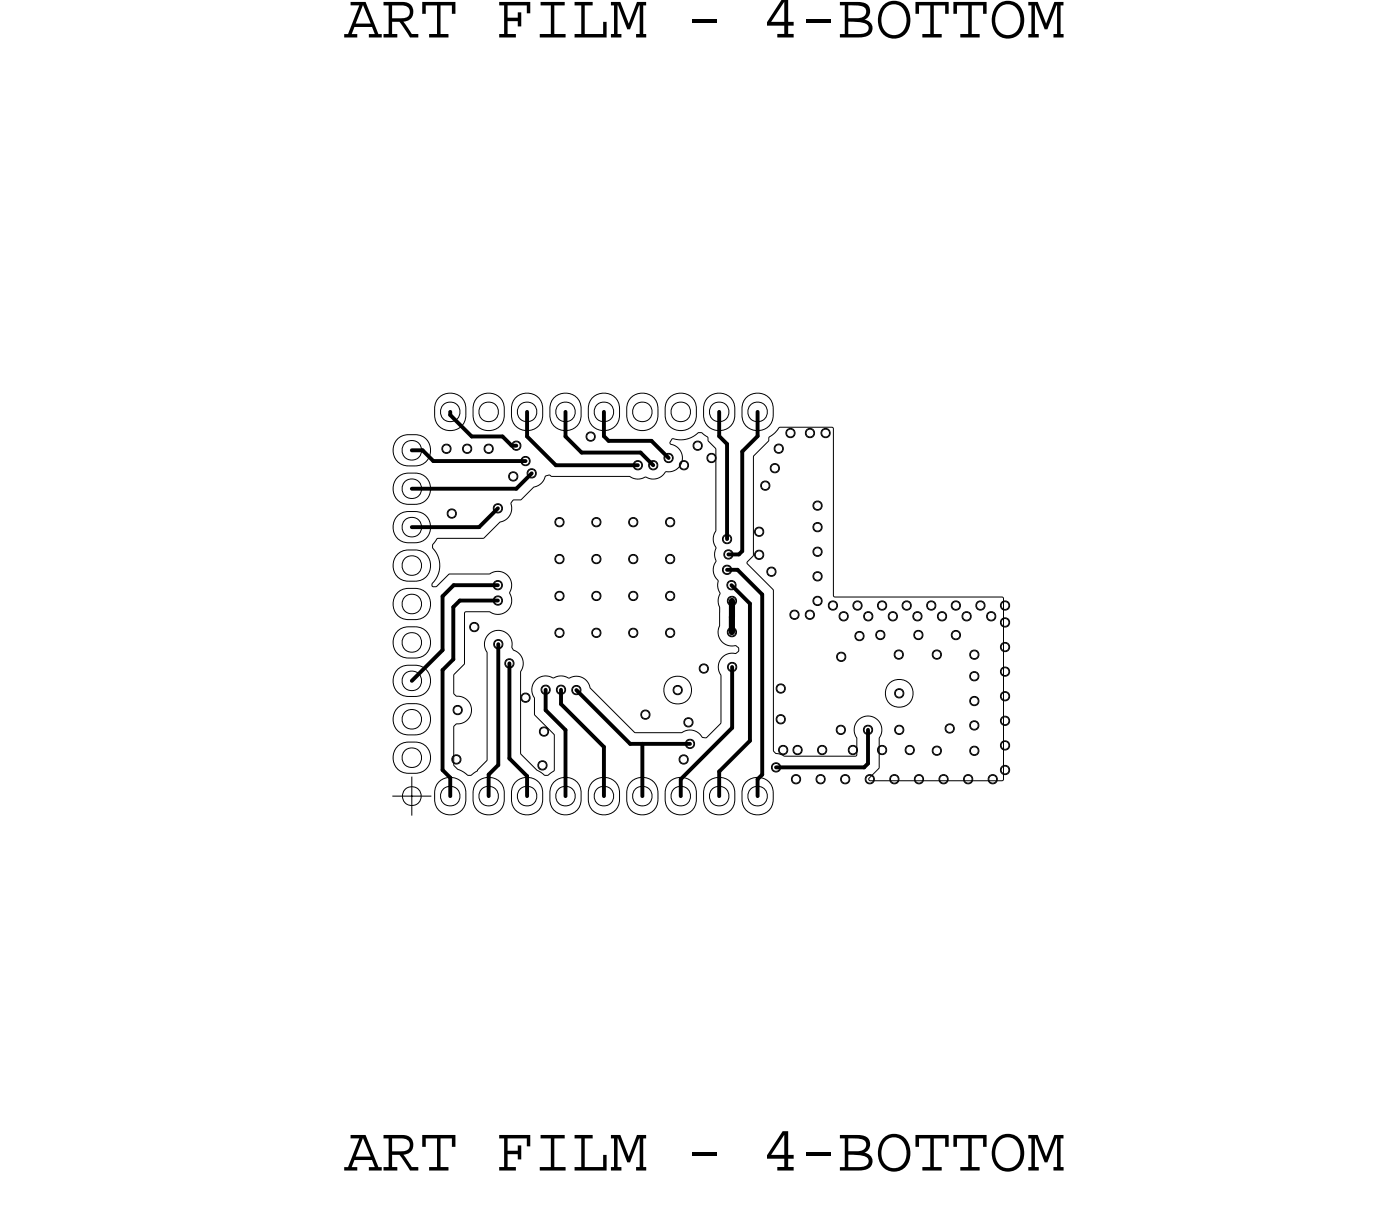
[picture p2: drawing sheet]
<svg xmlns="http://www.w3.org/2000/svg" width="46mm" height="39mm" viewBox="0 0 46 39" stroke-linecap="round" stroke-linejoin="round" font-family="sans-serif">
<defs><g id="words">
<g font-size="2.1">
<text x="11.2" y="1.2">ART FILM - 4-BOTTOM</text>
<text x="11.2" y="38.1">ART FILM - 4-BOTTOM</text>
</g>
</g></defs>
<!-- layer: Nets -->
<g fill="none" stroke="#000" stroke-width=".13">
<path d="M13.4 14.6h.3zM13.4 15.9h3.4zM13.4 17.1h2.2zM13.7 14.6l.4 .4zM14.1 15h3zM14.4 19.4v1.7zM14.4 19.4l.4-.4zM14.6 13.4v.1zM14.6 13.5l.7 .7zM14.7 19.7v1.7zM14.8 19h1.4zM15 19.5l-.3 .2z"/>
<path d="M15 19.5h1.2zM15.3 14.2h1zM15.6 17.1l.6-.6zM16.3 14.2l.3 .3zM16.6 14.5h.2zM17.1 14.2l1 .9zM17.1 13.4v.8zM17.3 15.4l-.5 .5zM18.1 15.1h2.7zM18.4 14.2l.5 .5zM18.4 13.4v.8zM18.9 14.7h1.9z"/>
<path d="M19.6 14.2l.2 .1zM19.6 13.4v.8zM19.8 14.3h1.4zM20.8 14.7l.5 .4zM21.2 14.3l.6 .6zM23.4 14.2l.3 .2zM23.4 13.4v.8zM23.7 18.5h.3zM23.7 14.4v3.1zM23.7 18h.3zM23.8 19l.6 .6zM24 18.5l.8 .8z"/>
<path d="M24 18l.1-.1zM24.1 14.7v3.2zM24.1 14.7l.5-.5zM24.4 19.6v4.5zM24.6 13.4v.8zM24.8 19.3v5.9zM13.4 22.1l1-1zM14.4 25l.2 .3zM14.4 21.8v3.2zM14.6 25.3v.6zM14.7 21.4l-.3 .4zM15.9 25.2v.7z"/>
<path d="M16.2 24.9l-.3 .3zM16.2 21v3.9zM16.6 21.6v3.1zM16.6 24.7l.5 .5zM17.1 25.2v.7zM17.8 23.1l.6 .6zM17.8 22.4v.7zM18.3 22.9l1.3 1.4zM18.3 22.4v.5zM18.4 23.7v2.2zM18.8 22.4l1.7 1.8zM19.6 24.3v1.6z"/>
<path d="M20.5 24.2h.4zM20.9 24.2v1.7zM20.9 24.2h1.5zM22.1 25.3v.6zM23.4 25.1v.8zM23.8 21.7v2zM23.8 23.7l-1.7 1.6zM24.4 24.1l-1 1zM24.6 25.3v.6zM24.6 25.3l.2-.1zM25.2 25h2.9zM28.1 25l.1-.2z"/>
<path d="M28.2 23.7v1.1z"/>
</g>
<g fill="none" stroke="#000" stroke-width=".03">
<path d="M13 14.2a.71 .71 0 0 1 1 .3v.3a.62 .62 0 0 1-.7 .4 .62 .62 0 0 1-.5-.7zM13 15.5a.71 .71 0 0 1 1 .2v.3a.62 .62 0 0 1-.7 .4 .62 .62 0 0 1-.5-.7zM13 16.7a.71 .71 0 0 1 1 .3v.3a.62 .62 0 0 1-.7 .4 .62 .62 0 0 1-.5-.7zM13 18a.71 .71 0 0 1 1 .2v.3a.62 .62 0 0 1-.7 .4 .62 .62 0 0 1-.5-.7zM13 19.2a.71 .71 0 0 1 1 .3v.3a.62 .62 0 0 1-.7 .4 .62 .62 0 0 1-.5-.7zM13.2 14.4l.2-.1 .2 .1 .1 .2-.1 .3-.2 .1-.2-.1-.1-.3zM13.2 15.7l.2-.1 .2 .1 .1 .2-.1 .2-.2 .1-.2-.1-.1-.2zM13.2 16.9l.2-.1 .2 .1 .1 .2-.1 .3-.2 .1-.2-.1-.1-.3zM13.2 18.2l.2-.1 .2 .1 .1 .2-.1 .2-.2 .1-.2-.1-.1-.2zM13.2 19.4l.2-.1 .2 .1 .1 .2-.1 .3-.2 .1-.2-.1-.1-.3zM14.2 17.5h1.5l.9-.7 .1-.5h.3l.6-.6 .2-.2h3.6l.3-.2h.3l.2-.3-.1-.3-.3-.3 .1-.1a1.13 1.13 0 0 0 .9-.2l.5 .5v2.7l-.1 .2 .1 .7-.1 .3 .2 .8v1.4l.2 .2 .4 .2-.1 .2h-.3l-.2 .3 .1 1.9-.5 .5-.5-.3-.3 .1h-1.5l-1.5-1.4-.2-.3-1.4-.1-.2 .1-.1 .2 .1 .9 .6 .7v1.2a.31 .31 0 0 1-.5 0l-.6-.6 .1-3.1-.3-.3-.2-.4-.3-.2-.3 .1-.1 .3v.3v3.5l-.3 .4a.31 .31 0 0 1-.5 0l-.2-.2v-1.3l.4-.2 .1-.3-.1-.3-.4-.2v-.6l.3-.4v-1.7h.8l.3 .1 .2-.1 .2-.3v-.6l-.1-.3-.3-.1-.3 .1h-1.3l-.4 .4h-.1v-.2a.82 .82 0 0 0 0-1.1zM14.2 13l.3-.2h.3a.62 .62 0 0 1 .4 .7 .62 .62 0 0 1-.7 .5 .71 .71 0 0 1-.3-1z"/>
<path d="M14.4 14.5l.1-.1 .2 .1v.2h-.2h-.1zM14.4 13.2l.2-.1 .3 .1 .1 .2-.1 .2-.3 .1-.2-.1-.1-.2zM14.4 14.5h.1h.1v.2h-.1h-.1zM14.6 16.6h.1h.1v.2l-.1 .1-.1-.1zM14.6 16.6h.1h.1v.2h-.1h-.1zM15.1 14.5l.1-.1 .1 .1v.2h-.1h-.1zM15.1 14.5h.1h.1v.2h-.1h-.1zM15.5 13l.2-.2h.3a.62 .62 0 0 1 .4 .7 .62 .62 0 0 1-.7 .5 .71 .71 0 0 1-.2-1zM15.7 13.2l.2-.1 .2 .1 .1 .2-.1 .2-.2 .1-.2-.1-.1-.2zM15.8 14.5l.1-.1 .1 .1v.2h-.1h-.1zM15.8 14.5h.1h.1v.2h-.1h-.1zM16.1 19l.1-.1 .1 .1v.1l-.1 .1-.1-.1z"/>
<path d="M16.1 16.5l.1-.1 .1 .1v.1l-.1 .1-.1-.1zM16.1 19.5l.1-.1 .1 .1v.1l-.1 .1-.1-.1zM16.6 15.4l.1-.1 .1 .1v.2h-.1h-.1zM16.6 15.4h.1h.1v.2h-.1h-.1zM16.7 14.4l.1-.1 .1 .1v.2h-.1h-.1zM16.7 14.4h.1h.1v.2h-.1h-.1zM16.7 13l.3-.2h.3a.62 .62 0 0 1 .4 .7 .62 .62 0 0 1-.7 .5 .71 .71 0 0 1-.3-1zM16.9 13.2l.2-.1 .3 .1 .1 .2-.1 .2-.3 .1-.2-.1-.1-.2zM17 14.9l.1-.1 .1 .1v.2h-.1h-.1zM17 14.9h.1h.1v.2h-.1h-.1zM17.2 15.3l.1-.1 .1 .1v.2h-.1h-.1zM17.2 15.3h.1h.1v.2h-.1h-.1z"/>
<path d="M18 13l.2-.2h.3a.62 .62 0 0 1 .4 .7 .62 .62 0 0 1-.7 .5 .71 .71 0 0 1-.2-1zM18.1 16.9l.1-.1 .1 .1v.2h-.1h-.1zM18.1 18.1l.1-.1 .1 .1v.2h-.1h-.1zM18.1 19.3l.1-.1 .1 .1v.2h-.1h-.1zM18.1 16.9h.1h.1v.1l-.1 .1-.1-.1zM18.1 18.1h.1h.1v.1l-.1 .1-.1-.1zM18.1 19.3h.1h.1v.1l-.1 .1-.1-.1zM18.2 13.2l.2-.1 .2 .1 .1 .2-.1 .2-.2 .1-.2-.1-.1-.2zM19.1 14.1h.1h.2v.2l-.2 .1-.1-.1zM19.1 14.1h.1h.1v.2h-.1h-.1zM19.2 13l.3-.2h.3a.62 .62 0 0 1 .4 .7 .62 .62 0 0 1-.7 .5 .71 .71 0 0 1-.3-1zM19.3 16.9l.1-.1 .1 .1v.2h-.1h-.1z"/>
<path d="M19.3 18.1l.1-.1 .1 .1v.2h-.1h-.1zM19.3 19.3l.1-.1 .1 .1v.2h-.1h-.1zM19.3 16.9h.1h.1v.1l-.1 .1-.1-.1zM19.3 18.1h.1h.1v.1l-.1 .1-.1-.1zM19.3 19.3h.1h.1v.1l-.1 .1-.1-.1zM19.4 13.2l.2-.1 .3 .1 .1 .2-.1 .2-.3 .1-.2-.1-.1-.2zM20.5 18.1l.1-.1 .1 .1v.2h-.1h-.1zM20.5 19.3l.1-.1 .1 .1v.2h-.1h-.1zM20.5 16.9l.1-.1 .1 .1v.2h-.1h-.1zM20.5 18.1h.1h.1v.1l-.1 .1-.1-.1zM20.5 19.3h.1h.1v.1l-.1 .1-.1-.1zM20.5 16.9h.1h.1v.1l-.1 .1-.1-.1z"/>
<path d="M20.5 13l.2-.2h.3a.62 .62 0 0 1 .4 .7 .62 .62 0 0 1-.7 .5 .71 .71 0 0 1-.2-1zM20.6 15.1l.2-.1 .1 .1v.1l-.1 .1-.2-.1zM20.7 13.2l.2-.1 .2 .1 .1 .2-.1 .2-.2 .1-.2-.1-.1-.2zM21.1 15.1l.2-.1 .1 .1v.1l-.1 .1-.2-.1zM21.6 14.8l.2-.1 .1 .1v.2h-.1h-.2zM21.6 14.8h.2h.1v.2h-.1h-.2zM21.7 16.9l.1-.1 .1 .1v.2h-.1h-.1zM21.7 18.1l.1-.1 .1 .1v.2h-.1h-.1zM21.7 19.3l.1-.1 .1 .1v.2h-.1h-.1zM21.7 16.9h.1h.1v.1l-.1 .1-.1-.1zM21.7 18.1h.1h.1v.1l-.1 .1-.1-.1zM21.7 19.3h.1h.1v.1l-.1 .1-.1-.1z"/>
<path d="M21.7 13l.3-.2h.3a.62 .62 0 0 1 .4 .7 .62 .62 0 0 1-.7 .5 .71 .71 0 0 1-.3-1zM21.9 13.2l.2-.1 .3 .1 .1 .2-.1 .2-.3 .1-.2-.1-.1-.2zM22.1 15.1l.2-.1 .1 .1v.1l-.1 .1-.2-.1zM22.6 14.4l.1-.1 .1 .1v.2h-.1h-.1zM22.6 14.4h.1h.1v.2h-.1h-.1zM23 13l.2-.2h.3a.62 .62 0 0 1 .4 .7 .62 .62 0 0 1-.7 .5 .71 .71 0 0 1-.2-1zM23 14.8l.1-.1 .2 .1v.2h-.2h-.1zM23 14.8h.1h.2v.2h-.2h-.1zM23.2 13.2l.2-.1 .2 .1 .1 .2-.1 .2-.2 .1-.2-.1-.1-.2zM23.5 18.5l.2-.1 .1 .1v.1l-.1 .1-.2-.1zM23.5 17.5l.2-.1 .1 .1v.1l-.1 .1-.2-.1zM23.6 18l.1-.1 .1 .1v.1l-.1 .1-.1-.1z"/>
<path d="M23.7 19l.1-.1 .1 .1v.1l-.1 .1-.1-.1zM23.7 19.5l.1-.1 .1 .1v.1l-.1 .1-.1-.1zM24.2 13l.3-.2h.3a.62 .62 0 0 1 .4 .7 .62 .62 0 0 1-.7 .5 .71 .71 0 0 1-.3-1zM24.4 13.2l.2-.1 .3 .1 .1 .2-.1 .2-.3 .1-.2-.1-.1-.2zM24.6 17.2l.1-.1 .1 .1v.2h-.1h-.1zM24.6 18l.1-.1 .1 .1v.1l-.1 .1-.1-.1zM24.6 17.2h.1h.1v.2h-.1h-.1zM24.8 15.7l.1-.1 .1 .1v.2h-.1h-.1zM24.8 15.7h.1h.1v.2h-.1h-.1zM25 18.5l.1-.1 .1 .1v.2h-.1h-.1zM25 18.5h.1h.1v.2h-.1h-.1zM25 14.2l.4-.3h1.7v5.5h5.5v6h-4.3v-.1l.3-.3v-1l.1-.3-.1-.3-.3-.1-.3 .1-.2 .2v1h-2.3l-.3-.2v-5.2l-.9-.9 .2-.2v-3.2l.5-.5z"/>
<path d="M25.1 15.2l.1-.1 .1 .1v.1l-.1 .1-.1-.1zM25.2 14.5l.1-.1 .2 .1v.2h-.2h-.1zM25.2 14.5h.1h.1v.2h-.1h-.1zM25.6 14l.1-.1 .2 .1v.2h-.2h-.1zM25.6 14h.1h.1v.1l-.1 .1-.1-.1zM25.7 19.9l.1-.1 .2 .1v.2h-.2h-.1zM25.7 19.9h.1h.2v.2h-.2h-.1zM26.2 19.9l.1-.1 .2 .1v.2h-.2h-.1zM26.2 14l.2-.1 .1 .1v.2h-.1h-.2zM26.2 19.9h.1h.2v.2h-.2h-.1zM26.2 14h.2h.1v.1l-.1 .1-.2-.1zM26.5 18.7l.1-.1 .1 .1v.1l-.1 .1-.1-.1z"/>
<path d="M26.5 17.9l.1-.1 .1 .1v.1l-.1 .1-.1-.1zM26.5 17.1l.1-.1 .1 .1v.1l-.1 .1-.1-.1zM26.5 16.4l.1-.1 .1 .1v.1l-.1 .1-.1-.1zM26.5 19.5l.1-.1 .1 .1v.1l-.1 .1-.1-.1zM26.7 14l.2-.1 .1 .1v.2h-.1h-.2zM26.7 14h.2h.1v.1l-.1 .1-.2-.1zM27 19.6l.1-.1 .1 .1v.2h-.1h-.1zM27 19.6h.1h.1v.2h-.1h-.1zM27.3 20l.1-.1 .2 .1v.1l-.2 .1-.1-.1zM27.8 19.6l.1-.1 .1 .1v.2h-.1h-.1zM27.8 19.6h.1h.1v.2h-.1h-.1zM28.1 20l.1-.1 .2 .1v.1l-.2 .1-.1-.1z"/>
<path d="M28.6 19.6l.1-.1 .1 .1v.2h-.1h-.1zM28.6 19.6h.1h.1v.2h-.1h-.1zM28.9 20l.1-.1 .2 .1v.1l-.2 .1-.1-.1zM29.4 19.6l.1-.1 .1 .1v.2h-.1h-.1zM29.4 19.6h.1h.1v.2h-.1h-.1zM29.7 20l.1-.1 .2 .1v.1l-.2 .1-.1-.1zM30.2 19.6l.1-.1 .1 .1v.2h-.1h-.1zM30.2 19.6h.1h.1v.2h-.1h-.1zM30.5 20l.1-.1 .2 .1v.1l-.2 .1-.1-.1zM31 19.6l.1-.1 .1 .1v.2h-.1h-.1zM31 19.6h.1h.1v.2h-.1h-.1zM31.3 20l.1-.1 .2 .1v.1l-.2 .1-.1-.1z"/>
<path d="M31.8 19.6l.1-.1 .1 .1v.2h-.1h-.1zM31.8 19.6h.1h.1v.2h-.1h-.1zM32.1 20l.1-.1 .2 .1v.1l-.2 .1-.1-.1zM32.6 19.6l.1-.1 .1 .1v.2h-.1h-.1zM32.6 19.6h.1h.1v.2h-.1h-.1zM13 23a.71 .71 0 0 1 1 .2v.3a.62 .62 0 0 1-.7 .4 .62 .62 0 0 1-.5-.7zM13 20.5a.71 .71 0 0 1 1 .2v.3a.62 .62 0 0 1-.7 .4 .62 .62 0 0 1-.5-.7zM13 21.7a.71 .71 0 0 1 1 .3v.3a.62 .62 0 0 1-.7 .4 .62 .62 0 0 1-.5-.7zM13 24.2a.71 .71 0 0 1 1 .3v.3a.62 .62 0 0 1-.7 .4 .62 .62 0 0 1-.5-.7zM13.2 23.2l.2-.1 .2 .1 .1 .2-.1 .2-.2 .1-.2-.1-.1-.2zM13.2 20.7l.2-.1 .2 .1 .1 .2-.1 .2-.2 .1-.2-.1-.1-.2zM13.2 21.9l.2-.1 .2 .1 .1 .2-.1 .3-.2 .1-.2-.1-.1-.3z"/>
<path d="M13.2 24.4l.2-.1 .2 .1 .1 .2-.1 .3-.2 .1-.2-.1-.1-.3zM14.2 25.5l.3-.2h.3a.62 .62 0 0 1 .4 .7 .62 .62 0 0 1-.7 .5 .71 .71 0 0 1-.3-1zM14.4 25.7l.2-.1 .3 .1 .1 .2-.1 .2-.3 .1-.2-.1-.1-.2zM14.7 24.6h.1h.2v.2l-.2 .1-.1-.1zM14.7 24.6h.1h.2v.2h-.2h-.1zM14.8 23l.1-.1 .1 .1v.2h-.1h-.1zM14.8 23h.1h.1v.2h-.1h-.1zM15.3 20.3l.1-.1 .2 .1v.2h-.2h-.1zM15.3 20.3h.1h.1v.2h-.1h-.1zM15.5 25.5l.2-.2h.3a.62 .62 0 0 1 .4 .7 .62 .62 0 0 1-.7 .5 .71 .71 0 0 1-.2-1zM15.7 25.7l.2-.1 .2 .1 .1 .2-.1 .2-.2 .1-.2-.1-.1-.2zM16.1 20.9l.1-.1 .1 .1v.1l-.1 .1-.1-.1z"/>
<path d="M16.4 21.5l.2-.1 .1 .1v.2h-.1h-.2zM16.5 21.5h.1h.1v.1l-.1 .1-.1-.1zM16.7 25.5l.3-.2h.3a.62 .62 0 0 1 .4 .7 .62 .62 0 0 1-.7 .5 .71 .71 0 0 1-.3-1zM16.9 25.7l.2-.1 .3 .1 .1 .2-.1 .2-.3 .1-.2-.1-.1-.2zM17 22.6l.1-.1 .1 .1v.2h-.1h-.1zM17 22.6h.1h.1v.2h-.1h-.1zM17.5 24.8l.1-.1 .2 .1v.2h-.2h-.1zM17.5 24.8h.1h.2v.2h-.2h-.1zM17.6 23.7l.1-.1 .1 .1v.2h-.1h-.1zM17.6 23.7h.1h.1v.2h-.1h-.1zM17.6 22.4l.2-.1 .1 .1v.1l-.1 .1-.2-.1zM18 25.5l.2-.2h.3a.62 .62 0 0 1 .4 .7 .62 .62 0 0 1-.7 .5 .71 .71 0 0 1-.2-1z"/>
<path d="M18.1 20.5l.1-.1 .1 .1v.2h-.1h-.1zM18.1 20.5h.1h.1v.1l-.1 .1-.1-.1zM18.1 22.4l.2-.1 .1 .1v.1l-.1 .1-.2-.1zM18.2 25.7l.2-.1 .2 .1 .1 .2-.1 .2-.2 .1-.2-.1-.1-.2zM18.6 22.4l.2-.1 .1 .1v.1l-.1 .1-.2-.1zM19.2 25.5l.3-.2h.3a.62 .62 0 0 1 .4 .7 .62 .62 0 0 1-.7 .5 .71 .71 0 0 1-.3-1zM19.3 20.5l.1-.1 .1 .1v.2h-.1h-.1zM19.3 20.5h.1h.1v.1l-.1 .1-.1-.1zM19.4 25.7l.2-.1 .3 .1 .1 .2-.1 .2-.3 .1-.2-.1-.1-.2zM20.5 20.5l.1-.1 .1 .1v.2h-.1h-.1zM20.5 20.5h.1h.1v.1l-.1 .1-.1-.1zM20.5 25.5l.2-.2h.3a.62 .62 0 0 1 .4 .7 .62 .62 0 0 1-.7 .5 .71 .71 0 0 1-.2-1z"/>
<path d="M20.7 25.7l.2-.1 .2 .1 .1 .2-.1 .2-.2 .1-.2-.1-.1-.2zM20.9 23.2l.1-.1 .1 .1v.1l-.1 .1-.1-.1zM21.7 20.5l.1-.1 .1 .1v.2h-.1h-.1zM21.7 20.5h.1h.1v.1l-.1 .1-.1-.1zM21.7 25.5l.3-.2h.3a.62 .62 0 0 1 .4 .7 .62 .62 0 0 1-.7 .5 .71 .71 0 0 1-.3-1zM21.9 25.7l.2-.1 .3 .1 .1 .2-.1 .2-.3 .1-.2-.1-.1-.2zM21.9 22.4l.1-.1 .2 .1v.1l-.2 .1-.1-.1zM22.1 24.6h.1h.2v.2l-.2 .1-.1-.1zM22.1 24.6h.1h.2v.2h-.2h-.1zM22.3 23.4l.1-.1 .1 .1v.2h-.1h-.1zM22.3 23.4h.1h.1v.2h-.1h-.1zM22.3 24.1l.1-.1 .2 .1v.2h-.2h-.1z"/>
<path d="M22.3 24.1h.1h.2v.2h-.2h-.1zM22.8 21.7l.1-.1 .1 .1v.1l-.1 .1-.1-.1zM23 25.5l.2-.2h.3a.62 .62 0 0 1 .4 .7 .62 .62 0 0 1-.7 .5 .71 .71 0 0 1-.2-1zM23.2 25.7l.2-.1 .2 .1 .1 .2-.1 .2-.2 .1-.2-.1-.1-.2zM23.7 20.5l.1-.1 .1 .1v.1l-.1 .1-.1-.1zM23.7 21.6l.1-.1 .2 .1v.2h-.2h-.1zM23.7 21.6h.1h.1v.2h-.1h-.1zM24.2 25.5l.3-.2h.3a.62 .62 0 0 1 .4 .7 .62 .62 0 0 1-.7 .5 .71 .71 0 0 1-.3-1zM24.4 25.7l.2-.1 .3 .1 .1 .2-.1 .2-.3 .1-.2-.1-.1-.2zM25.1 24.9l.1-.1 .2 .1v.1l-.2 .1-.1-.1zM25.3 22.3l.1-.1 .1 .1v.2h-.1h-.1zM25.3 23.3l.1-.1 .1 .1v.2h-.1h-.1z"/>
<path d="M25.3 22.3h.1h.1v.2h-.1h-.1zM25.3 23.3h.1h.1v.2h-.1h-.1zM25.3 24.3l.2-.1 .1 .1v.2h-.1h-.2zM25.4 24.3h.1h.1v.2h-.1h-.1zM25.8 25.3l.1-.1 .1 .1v.1l-.1 .1-.1-.1zM25.8 24.3l.1-.1 .2 .1v.2h-.2h-.1zM25.8 24.3h.1h.2v.2h-.2h-.1zM26.6 25.3l.1-.1 .1 .1v.1l-.1 .1-.1-.1zM26.6 24.3l.1-.1 .2 .1v.2h-.2h-.1zM26.6 24.3h.1h.2v.2h-.2h-.1zM27.2 23.7l.2-.1 .1 .1v.1l-.1 .1-.2-.1zM27.2 21.3l.2-.1 .1 .1v.1l-.1 .1-.2-.1z"/>
<path d="M27.3 21.3l.1-.1 .1 .1v.1l-.1 .1-.1-.1zM27.4 25.3l.1-.1 .1 .1v.1l-.1 .1-.1-.1zM27.6 24.3l.1-.1 .2 .1v.2h-.2h-.1zM27.6 24.3h.1h.2v.2h-.2h-.1zM27.8 20.6l.2-.1 .1 .1v.2h-.1h-.2zM27.9 20.6h.1h.1v.2h-.1h-.1zM28.1 23.7l.1-.1 .2 .1v.1l-.2 .1-.1-.1zM28.2 25.3l.1-.1 .1 .1v.1l-.1 .1-.1-.1zM28.5 20.6l.1-.1 .2 .1v.1l-.2 .1-.1-.1zM28.6 24.3l.1-.1 .1 .1v.2h-.1h-.1zM28.6 24.3h.1h.1v.2h-.1h-.1zM29 25.3l.1-.1 .1 .1v.1l-.1 .1-.1-.1z"/>
<path d="M29.1 21.2l.1-.1 .2 .1v.2h-.2h-.1zM29.1 22.5l.2-.1 .1 .1v.1l-.1 .1-.2-.1zM29.1 23.7l.2-.1 .1 .1v.1l-.1 .1-.2-.1zM29.1 21.2h.1h.2v.2h-.2h-.1zM29.5 24.3l.1-.1 .1 .1v.2h-.1h-.1zM29.5 24.3h.1h.1v.2h-.1h-.1zM29.7 20.6l.2-.1 .1 .1v.1l-.1 .1-.2-.1zM29.8 25.3l.1-.1 .1 .1v.1l-.1 .1-.1-.1zM29.8 20.6l.1-.1 .1 .1v.1l-.1 .1-.1-.1zM30.3 21.2l.2-.1 .1 .1v.2h-.1h-.2zM30.3 24.3h.2h.1v.2l-.1 .1-.2-.1zM30.4 21.2h.1h.1v.2h-.1h-.1z"/>
<path d="M30.4 24.4l.1-.1 .1 .1v.1h-.1h-.1zM30.6 25.3l.1-.1 .1 .1v.1l-.1 .1-.1-.1zM30.8 23.6l.1-.1 .1 .1v.2h-.1h-.1zM30.8 23.6h.1h.1v.2h-.1h-.1zM31 20.6l.1-.1 .1 .1v.1l-.1 .1-.1-.1zM31.4 25.3l.1-.1 .1 .1v.1l-.1 .1-.1-.1zM31.6 21.9l.1-.1 .1 .1v.2h-.1h-.1zM31.6 23.5l.1-.1 .1 .1v.2h-.1h-.1zM31.6 21.2l.1-.1 .1 .1v.2h-.1h-.1zM31.6 22.7h.1h.1v.2l-.1 .1-.1-.1zM31.6 24.4l.1-.1 .1 .1v.1l-.1 .1-.1-.1zM31.6 21.9h.1h.1v.2h-.1h-.1z"/>
<path d="M31.6 23.5h.1h.1v.2h-.1h-.1zM31.6 21.2h.1h.1v.2h-.1h-.1zM31.6 22.7h.1h.1v.2h-.1h-.1zM32.2 25.3l.1-.1 .1 .1v.1l-.1 .1-.1-.1zM32.6 22.6l.1-.1 .1 .1v.1l-.1 .1-.1-.1zM32.6 21.8l.1-.1 .1 .1v.1l-.1 .1-.1-.1zM32.6 21l.1-.1 .1 .1v.1l-.1 .1-.1-.1zM32.6 20.2l.1-.1 .1 .1v.1l-.1 .1-.1-.1zM32.6 25l.1-.1 .1 .1v.1l-.1 .1-.1-.1zM32.6 24.2l.1-.1 .1 .1v.1l-.1 .1-.1-.1zM32.6 23.4l.1-.1 .1 .1v.1l-.1 .1-.1-.1z"/>
<circle cx="22" cy="22.5" r=".45"/>
<circle cx="29.3" cy="22.6" r=".45"/>
</g>
<path d="M23.8 19.5v.6zM23.8 20.1v.5zM23.8 20.1h.1" fill="none" stroke="#000" stroke-width=".2"/>
<!-- layer: Drawing Origin -->
<path d="M12.8 25.9h1.2M13.2 25.7l.2-.1 .2 .1 .1 .2-.1 .2-.2 .1-.2-.1-.1-.2zM13.4 25.3v1.2" fill="none" stroke="#000" stroke-width=".03"/>
<use href="#words"/>
</svg>
